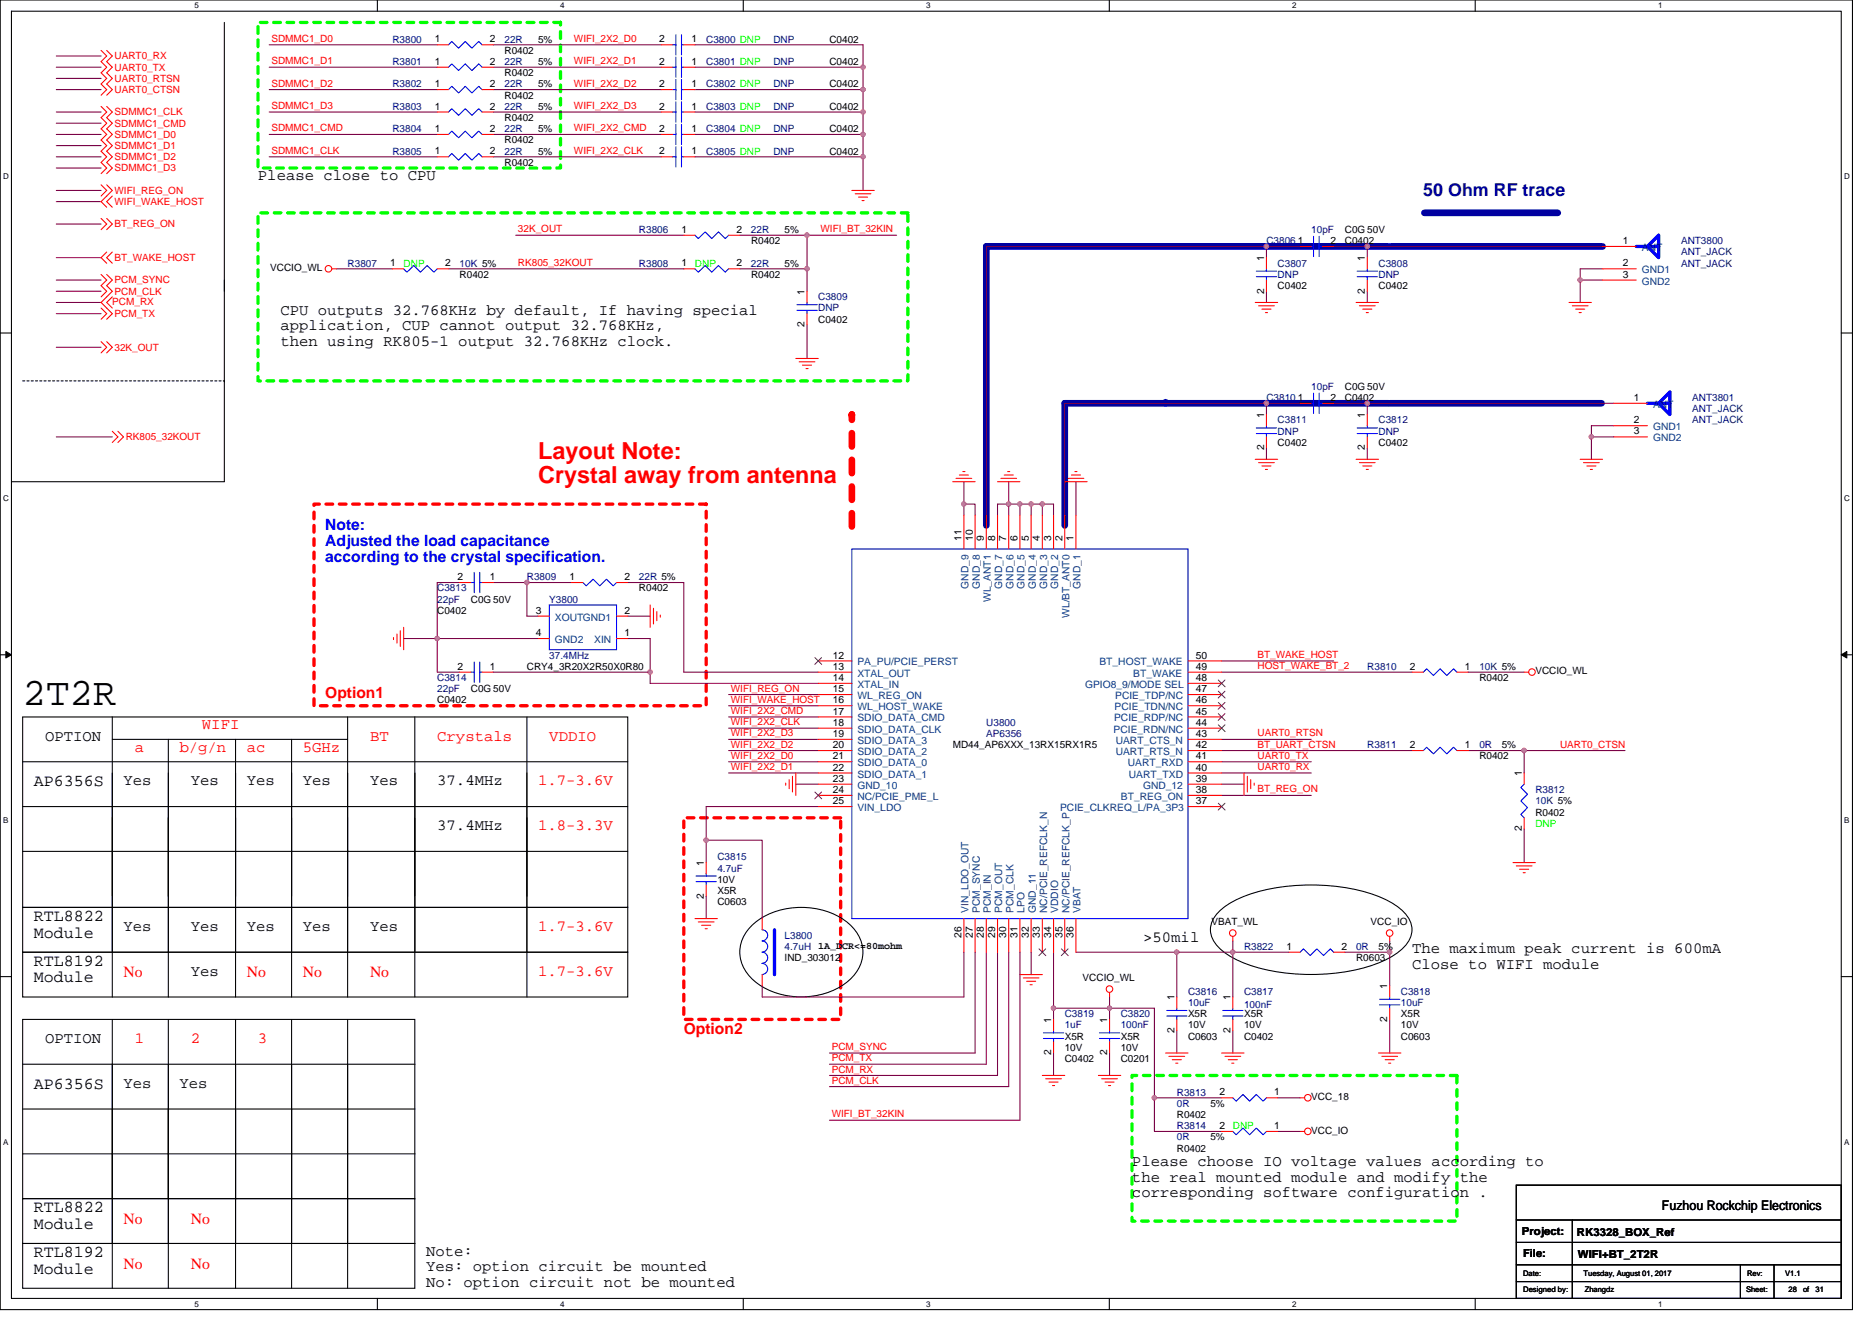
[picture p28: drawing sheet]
<svg xmlns="http://www.w3.org/2000/svg" width="297mm" height="210mm" viewBox="0 0 297 210" stroke-linecap="round" stroke-linejoin="round" font-family="sans-serif">
<defs><g id="words">
<text font-size="6.2" x="3.6" y="111.8">2T2R</text>
<g font-size="3.7" fill="#f00">
<text x="85.4" y="72.8">Layout Note:</text>
<text x="85.4" y="76.7">Crystal away from antenna</text>
</g>
<text font-size="2.8" fill="#000080" x="225.8" y="31.1">50 Ohm RF trace</text>
<g font-size="2.6">
<text x="5.4" y="124.8">AP6356S</text>
<text x="5.4" y="146.2">RTL8822</text>
<text x="5.4" y="148.8">Module</text>
<text x="5.4" y="153.3">RTL8192</text>
<text x="5.4" y="155.9">Module</text>
<text x="5.4" y="172.8">AP6356S</text>
<text x="5.4" y="192.4">RTL8822</text>
<text x="5.4" y="195">Module</text>
<text x="5.4" y="199.5">RTL8192</text>
<text x="5.4" y="202.1">Module</text>
</g>
<g font-size="2.5">
<text x="40.9" y="28.6">Please close to CPU</text>
<text x="44.5" y="50">CPU outputs 32.768KHz by default, If having special</text>
<text x="44.5" y="52.5">application, CUP cannot output 32.768KHz,</text>
<text x="44.5" y="54.9">then using RK805-1 output 32.768KHz clock.</text>
<text x="7.2" y="117.5">OPTION</text>
<text x="19.6" y="124.7">Yes</text>
<text x="30.3" y="124.7">Yes</text>
<text x="39.2" y="124.7">Yes</text>
<text x="48" y="124.7">Yes</text>
<text x="58.7" y="124.7">Yes</text>
<text x="69.4" y="124.7">37.4MHz</text>
<text x="69.4" y="131.8">37.4MHz</text>
<text x="19.6" y="147.8">Yes</text>
<text x="30.3" y="147.8">Yes</text>
<text x="39.2" y="147.8">Yes</text>
<text x="48" y="147.8">Yes</text>
<text x="58.7" y="147.8">Yes</text>
<text x="181.4" y="149.5">&gt;50mil</text>
<text x="30.3" y="154.9">Yes</text>
<text x="224.1" y="151.3">The maximum peak current is 600mA</text>
<text x="224.1" y="153.8">Close to WIFI module</text>
<text x="7.2" y="165.5">OPTION</text>
<text x="19.6" y="172.7">Yes</text>
<text x="28.5" y="172.7">Yes</text>
<text x="179.6" y="185.1">Please choose IO voltage values according to</text>
<text x="179.6" y="187.6">the real mounted module and modify the</text>
<text x="179.6" y="190.1">corresponding software configuration .</text>
<text x="67.6" y="199.3">Note:</text>
<text x="67.6" y="201.8">Yes: option circuit be mounted</text>
<text x="67.6" y="204.3">No: option circuit not be mounted</text>
</g>
<g font-size="2.5" fill="#00f">
<text x="51.6" y="84.1">Note:</text>
<text x="51.6" y="86.6">Adjusted the load capacitance</text>
<text x="51.6" y="89.2">according to the crystal specification.</text>
</g>
<g font-size="2.5" fill="#f00">
<text x="51.6" y="110.7">Option1</text>
<text x="21.4" y="119.3">a</text>
<text x="28.5" y="119.3">b/g/n</text>
<text x="32" y="115.8">WIFI</text>
<text x="39.2" y="119.3">ac</text>
<text x="48" y="119.3">5GHz</text>
<text x="58.7" y="117.5">BT</text>
<text x="69.4" y="117.5">Crystals</text>
<text x="87.2" y="117.5">VDDIO</text>
<text x="85.4" y="124.7">1.7-3.6V</text>
<text x="85.4" y="131.8">1.8-3.3V</text>
<text x="85.4" y="147.8">1.7-3.6V</text>
<text x="19.6" y="155.1">No</text>
<text x="39.2" y="155.1">No</text>
<text x="48" y="155.1">No</text>
<text x="58.7" y="155.1">No</text>
<text x="85.4" y="154.9">1.7-3.6V</text>
<text x="21.4" y="165.5">1</text>
<text x="30.3" y="165.5">2</text>
<text x="40.9" y="165.5">3</text>
<text x="108.5" y="164.1">Option2</text>
<text x="19.6" y="194.2">No</text>
<text x="30.3" y="194.2">No</text>
<text x="19.6" y="201.3">No</text>
<text x="30.3" y="201.3">No</text>
</g>
<text font-size="2.1" x="263.7" y="192">Fuzhou Rockchip Electronics</text>
<g font-size="1.8">
<text x="241.5" y="196">Project:</text>
<text x="250.2" y="196.2">RK3328_BOX_Ref</text>
<text x="241.7" y="199.5">File:</text>
<text x="250.4" y="199.7">WIFI+BT_2T2R</text>
</g>
<g font-size="1.6" fill="#f00">
<text x="18.2" y="9.4">UART0_RX</text>
<text x="18.2" y="11.2">UART0_TX</text>
<text x="43.1" y="6.6">SDMMC1_D0</text>
<text x="43.1" y="10.2">SDMMC1_D1</text>
<text x="91.1" y="10.2">WIFI_2X2_D1</text>
<text x="91.1" y="6.6">WIFI_2X2_D0</text>
<text x="18.2" y="13">UART0_RTSN</text>
<text x="18.2" y="14.8">UART0_CTSN</text>
<text x="43.1" y="17.3">SDMMC1_D3</text>
<text x="43.1" y="13.8">SDMMC1_D2</text>
<text x="91.1" y="17.3">WIFI_2X2_D3</text>
<text x="91.1" y="13.8">WIFI_2X2_D2</text>
<text x="18.2" y="20.1">SDMMC1_CMD</text>
<text x="18.2" y="23.6">SDMMC1_D1</text>
<text x="18.2" y="21.9">SDMMC1_D0</text>
<text x="18.2" y="18.3">SDMMC1_CLK</text>
<text x="43.1" y="20.9">SDMMC1_CMD</text>
<text x="91.1" y="20.9">WIFI_2X2_CMD</text>
<text x="18.2" y="27.2">SDMMC1_D3</text>
<text x="18.2" y="25.4">SDMMC1_D2</text>
<text x="43.1" y="24.4">SDMMC1_CLK</text>
<text x="91.1" y="24.4">WIFI_2X2_CLK</text>
<text x="18.2" y="30.8">WIFI_REG_ON</text>
<text x="18.2" y="32.5">WIFI_WAKE_HOST</text>
<text x="18.2" y="36.1">BT_REG_ON</text>
<text x="18.2" y="41.4">BT_WAKE_HOST</text>
<text x="82.2" y="36.9">32K_OUT</text>
<text x="130.2" y="36.9">WIFI_BT_32KIN</text>
<text x="18.2" y="46.8">PCM_CLK</text>
<text x="18.2" y="45">PCM_SYNC</text>
<text x="82.2" y="42.2">RK805_32KOUT</text>
<text x="17.8" y="48.4">PCM_RX</text>
<text x="18.2" y="50.3">PCM_TX</text>
<text x="18.2" y="55.6">32K_OUT</text>
<text x="20" y="69.9">RK805_32KOUT</text>
<text x="199.5" y="104.4">BT_WAKE_HOST</text>
<text x="199.5" y="106.2">HOST_WAKE_BT_2</text>
<text x="116" y="113.3">WIFI_2X2_CMD</text>
<text x="116" y="111.5">WIFI_WAKE_HOST</text>
<text x="116" y="109.8">WIFI_REG_ON</text>
<text x="116" y="115.1">WIFI_2X2_CLK</text>
<text x="116" y="116.9">WIFI_2X2_D3</text>
<text x="116" y="118.7">WIFI_2X2_D2</text>
<text x="199.5" y="118.7">BT_UART_CTSN</text>
<text x="199.5" y="116.9">UART0_RTSN</text>
<text x="247.5" y="118.7">UART0_CTSN</text>
<text x="116" y="120.4">WIFI_2X2_D0</text>
<text x="116" y="122.2">WIFI_2X2_D1</text>
<text x="199.5" y="122.2">UART0_RX</text>
<text x="199.5" y="120.4">UART0_TX</text>
<text x="199.5" y="125.8">BT_REG_ON</text>
<text x="132" y="166.7">PCM_SYNC</text>
<text x="132" y="172">PCM_CLK</text>
<text x="132" y="168.4">PCM_TX</text>
<text x="132" y="170.2">PCM_RX</text>
<text x="132" y="177.3">WIFI_BT_32KIN</text>
</g>
<g font-size="1.6" fill="#000080">
<text x="62.3" y="6.8">R3800</text>
<text x="62.3" y="10.3">R3801</text>
<text x="80" y="6.8">22R</text>
<text x="80" y="10.3">22R</text>
<text x="112.1" y="6.8">C3800 DNP</text>
<text x="112.1" y="10.3">C3801 DNP</text>
<text x="122.7" y="6.8">DNP</text>
<text x="122.7" y="10.3">DNP</text>
<text x="62.3" y="17.4">R3803</text>
<text x="62.3" y="13.9">R3802</text>
<text x="80" y="17.4">22R</text>
<text x="80" y="13.9">22R</text>
<text x="112.1" y="13.9">C3802 DNP</text>
<text x="112.1" y="17.4">C3803 DNP</text>
<text x="122.7" y="13.9">DNP</text>
<text x="122.7" y="17.4">DNP</text>
<text x="62.3" y="21">R3804</text>
<text x="80" y="21">22R</text>
<text x="112.1" y="21">C3804 DNP</text>
<text x="122.7" y="21">DNP</text>
<text x="62.3" y="24.5">R3805</text>
<text x="80" y="24.5">22R</text>
<text x="112.1" y="24.5">C3805 DNP</text>
<text x="122.7" y="24.5">DNP</text>
<text x="101.4" y="37">R3806</text>
<text x="119.2" y="37">22R</text>
<text x="201" y="38.8">C3806</text>
<text x="208.1" y="37">10pF</text>
<text x="266.7" y="38.8">ANT3800</text>
<text x="266.7" y="40.5">ANT_JACK</text>
<text x="55.2" y="42.3">R3807</text>
<text x="72.9" y="42.3">10K 5%</text>
<text x="101.4" y="42.3">R3808</text>
<text x="119.2" y="42.3">22R</text>
<text x="129.8" y="47.6">C3809</text>
<text x="202.7" y="42.3">C3807</text>
<text x="202.7" y="44.1">DNP</text>
<text x="218.7" y="42.3">C3808</text>
<text x="218.7" y="44.1">DNP</text>
<text x="266.7" y="42.3">ANT_JACK</text>
<text x="129.8" y="49.4">DNP</text>
<text x="201" y="63.6">C3810</text>
<text x="208.1" y="61.9">10pF</text>
<text x="268.5" y="63.6">ANT3801</text>
<text x="268.5" y="65.4">ANT_JACK</text>
<text x="202.7" y="67.2">C3811</text>
<text x="202.7" y="69">DNP</text>
<text x="218.7" y="67.2">C3812</text>
<text x="218.7" y="69">DNP</text>
<text x="268.5" y="67.2">ANT_JACK</text>
<text x="69.4" y="93.9">C3813</text>
<text x="69.4" y="95.7">22pF</text>
<text x="83.6" y="92.1">R3809</text>
<text x="87.2" y="95.7">Y3800</text>
<text x="101.4" y="92.1">22R 5%</text>
<text x="87.2" y="104.5">37.4MHz</text>
<text x="217" y="106.3">R3810</text>
<text x="234.7" y="106.3">10K 5%</text>
<text x="69.4" y="108.1">C3814</text>
<text x="69.4" y="109.9">22pF</text>
<text x="156.5" y="115.2">U3800</text>
<text x="156.5" y="117">AP6356</text>
<text x="217" y="118.8">R3811</text>
<text x="234.7" y="118.8">0R</text>
<text x="243.6" y="125.9">R3812</text>
<text x="243.6" y="127.7">10K 5%</text>
<text x="113.8" y="136.5">C3815</text>
<text x="113.8" y="138.3">4.7uF</text>
<text x="124.5" y="149">L3800</text>
<text x="124.5" y="150.8">4.7uH</text>
<text x="197.4" y="150.8">R3822</text>
<text x="215.2" y="150.8">0R</text>
<text x="168.9" y="161.4">C3819</text>
<text x="177.8" y="161.4">C3820</text>
<text x="188.5" y="157.9">C3816</text>
<text x="188.5" y="159.7">10uF</text>
<text x="197.4" y="157.9">C3817</text>
<text x="197.4" y="160">100nF</text>
<text x="222.3" y="157.9">C3818</text>
<text x="222.3" y="159.7">10uF</text>
<text x="168.9" y="163.2">1uF</text>
<text x="177.8" y="163.2">100nF</text>
<text x="186.7" y="173.9">R3813</text>
<text x="186.7" y="179.2">R3814</text>
<text x="186.7" y="175.7">0R</text>
<text x="186.7" y="181">0R</text>
</g>
<g font-size="1.6">
<text x="69" y="6.7">1</text>
<text x="69" y="10.3">1</text>
<text x="77.7" y="6.7">2</text>
<text x="77.7" y="10.3">2</text>
<text x="80" y="8.5">R0402</text>
<text x="85.4" y="6.8">5%</text>
<text x="85.4" y="10.3">5%</text>
<text x="104.6" y="6.7">2</text>
<text x="104.6" y="10.3">2</text>
<text x="109.7" y="6.7">1</text>
<text x="109.7" y="10.3">1</text>
<text x="131.6" y="6.8">C0402</text>
<text x="131.6" y="10.3">C0402</text>
<text x="69" y="17.4">1</text>
<text x="69" y="13.8">1</text>
<text x="77.7" y="17.4">2</text>
<text x="77.7" y="13.8">2</text>
<text x="80" y="15.6">R0402</text>
<text x="80" y="12.1">R0402</text>
<text x="85.4" y="17.4">5%</text>
<text x="85.4" y="13.9">5%</text>
<text x="104.6" y="13.8">2</text>
<text x="104.6" y="17.4">2</text>
<text x="109.7" y="13.8">1</text>
<text x="109.7" y="17.4">1</text>
<text x="131.6" y="13.9">C0402</text>
<text x="131.6" y="17.4">C0402</text>
<text x="69" y="21">1</text>
<text x="77.7" y="21">2</text>
<text x="80" y="19.2">R0402</text>
<text x="80" y="22.8">R0402</text>
<text x="85.4" y="21">5%</text>
<text x="104.6" y="21">2</text>
<text x="109.7" y="21">1</text>
<text x="131.6" y="21">C0402</text>
<text x="69" y="24.5">1</text>
<text x="77.7" y="24.5">2</text>
<text x="80" y="26.3">R0402</text>
<text x="85.4" y="24.5">5%</text>
<text x="104.6" y="24.5">2</text>
<text x="109.7" y="24.5">1</text>
<text x="131.6" y="24.5">C0402</text>
<text x="108.1" y="37">1</text>
<text x="116.9" y="37">2</text>
<text x="119.2" y="38.8">R0402</text>
<text x="124.5" y="37">5%</text>
<text x="200.6" y="41.4" transform="rotate(-90 200.6 41.4)">1</text>
<text x="205.9" y="38.7">1</text>
<text x="211.1" y="38.7">2</text>
<text x="213.4" y="38.8">C0402</text>
<text x="213.4" y="37">C0G 50V</text>
<text x="216.6" y="41.4" transform="rotate(-90 216.6 41.4)">1</text>
<text x="257.5" y="38.7">1</text>
<text x="42.9" y="43">VCCIO_WL</text>
<text x="61.9" y="42.3">1</text>
<text x="70.6" y="42.3">2</text>
<text x="72.9" y="44.1">R0402</text>
<text x="108.1" y="42.3">1</text>
<text x="116.9" y="42.3">2</text>
<text x="119.2" y="44.1">R0402</text>
<text x="124.5" y="42.3">5%</text>
<text x="127.7" y="46.8" transform="rotate(-90 127.7 46.8)">1</text>
<text x="200.6" y="46.6" transform="rotate(-90 200.6 46.6)">2</text>
<text x="202.7" y="45.9">C0402</text>
<text x="216.6" y="46.6" transform="rotate(-90 216.6 46.6)">2</text>
<text x="218.7" y="45.9">C0402</text>
<text x="257.5" y="42.3">2</text>
<text x="257.5" y="44.1">3</text>
<text x="127.7" y="51.9" transform="rotate(-90 127.7 51.9)">2</text>
<text x="129.8" y="51.2">C0402</text>
<text x="205.9" y="63.6">1</text>
<text x="211.1" y="63.6">2</text>
<text x="213.4" y="63.6">C0402</text>
<text x="213.4" y="61.9">C0G 50V</text>
<text x="259.3" y="63.6">1</text>
<text x="200.6" y="71.5" transform="rotate(-90 200.6 71.5)">2</text>
<text x="200.6" y="66.3" transform="rotate(-90 200.6 66.3)">1</text>
<text x="202.7" y="70.8">C0402</text>
<text x="216.6" y="71.5" transform="rotate(-90 216.6 71.5)">2</text>
<text x="216.6" y="66.3" transform="rotate(-90 216.6 66.3)">1</text>
<text x="218.7" y="70.8">C0402</text>
<text x="259.3" y="67.2">2</text>
<text x="259.3" y="69">3</text>
<text x="152.6" y="85.9" transform="rotate(-90 152.6 85.9)">11</text>
<text x="154.3" y="85.9" transform="rotate(-90 154.3 85.9)">10</text>
<text x="156.1" y="85.9" transform="rotate(-90 156.1 85.9)">9</text>
<text x="157.9" y="85.9" transform="rotate(-90 157.9 85.9)">8</text>
<text x="159.7" y="85.9" transform="rotate(-90 159.7 85.9)">7</text>
<text x="161.5" y="85.9" transform="rotate(-90 161.5 85.9)">6</text>
<text x="163.2" y="85.9" transform="rotate(-90 163.2 85.9)">5</text>
<text x="165" y="85.9" transform="rotate(-90 165 85.9)">4</text>
<text x="166.8" y="85.9" transform="rotate(-90 166.8 85.9)">3</text>
<text x="168.6" y="85.9" transform="rotate(-90 168.6 85.9)">2</text>
<text x="170.3" y="85.9" transform="rotate(-90 170.3 85.9)">1</text>
<text x="72.6" y="92.1">2</text>
<text x="74.7" y="95.7">C0G 50V</text>
<text x="77.7" y="92.1">1</text>
<text x="90.4" y="92.1">1</text>
<text x="99.1" y="92.1">2</text>
<text x="101.4" y="93.9">R0402</text>
<text x="69.4" y="97.4">C0402</text>
<text x="85" y="97.4">3</text>
<text x="85" y="101">4</text>
<text x="99.1" y="97.4">2</text>
<text x="99.1" y="101">1</text>
<text x="72.6" y="106.3">2</text>
<text x="77.7" y="106.3">1</text>
<text x="83.6" y="106.3">CRY4_3R20X2R50X0R80</text>
<text x="132.1" y="106.3">13</text>
<text x="132.1" y="104.5">12</text>
<text x="189.8" y="106.3">49</text>
<text x="189.8" y="104.5">50</text>
<text x="223.7" y="106.3">2</text>
<text x="232.4" y="106.3">1</text>
<text x="243.6" y="107">VCCIO_WL</text>
<text x="69.4" y="111.7">C0402</text>
<text x="74.7" y="109.9">C0G 50V</text>
<text x="132.1" y="108.1">14</text>
<text x="132.1" y="113.4">17</text>
<text x="132.1" y="111.6">16</text>
<text x="132.1" y="109.9">15</text>
<text x="189.8" y="111.6">46</text>
<text x="189.8" y="109.9">47</text>
<text x="189.8" y="108.1">48</text>
<text x="189.8" y="113.4">45</text>
<text x="234.7" y="108.1">R0402</text>
<text x="132.1" y="115.2">18</text>
<text x="132.1" y="117">19</text>
<text x="132.1" y="118.7">20</text>
<text x="151.2" y="118.8">MD44_AP6XXX_13RX15RX1R5</text>
<text x="189.8" y="115.2">44</text>
<text x="189.8" y="118.7">42</text>
<text x="189.8" y="117">43</text>
<text x="223.7" y="118.7">2</text>
<text x="232.4" y="118.7">1</text>
<text x="238.3" y="118.8">5%</text>
<text x="132.1" y="122.3">22</text>
<text x="132.1" y="125.9">24</text>
<text x="132.1" y="120.5">21</text>
<text x="132.1" y="124.1">23</text>
<text x="189.8" y="124.1">39</text>
<text x="189.8" y="122.3">40</text>
<text x="189.8" y="125.9">38</text>
<text x="189.8" y="120.5">41</text>
<text x="234.7" y="120.5">R0402</text>
<text x="241.5" y="123.2" transform="rotate(-90 241.5 123.2)">1</text>
<text x="132.1" y="127.6">25</text>
<text x="189.8" y="127.6">37</text>
<text x="241.5" y="132" transform="rotate(-90 241.5 132)">2</text>
<text x="243.6" y="129.4">R0402</text>
<text x="111.7" y="137.4" transform="rotate(-90 111.7 137.4)">1</text>
<text x="111.7" y="142.6" transform="rotate(-90 111.7 142.6)">2</text>
<text x="113.8" y="143.7">C0603</text>
<text x="113.8" y="141.9">X5R</text>
<text x="113.8" y="140.1">10V</text>
<text x="152.6" y="148.9" transform="rotate(-90 152.6 148.9)">26</text>
<text x="154.3" y="148.9" transform="rotate(-90 154.3 148.9)">27</text>
<text x="156.1" y="148.9" transform="rotate(-90 156.1 148.9)">28</text>
<text x="157.9" y="148.9" transform="rotate(-90 157.9 148.9)">29</text>
<text x="159.7" y="148.9" transform="rotate(-90 159.7 148.9)">30</text>
<text x="161.5" y="148.9" transform="rotate(-90 161.5 148.9)">31</text>
<text x="163.2" y="148.9" transform="rotate(-90 163.2 148.9)">32</text>
<text x="165" y="148.9" transform="rotate(-90 165 148.9)">33</text>
<text x="166.8" y="148.9" transform="rotate(-90 166.8 148.9)">34</text>
<text x="168.6" y="148.9" transform="rotate(-90 168.6 148.9)">35</text>
<text x="170.3" y="148.9" transform="rotate(-90 170.3 148.9)">36</text>
<text x="192.2" y="146.9">VBAT_WL</text>
<text x="217.5" y="146.9">VCC_IO</text>
<text x="124.5" y="152.5">IND_303012</text>
<text x="129.8" y="150.7">1A_DCR&lt;=80mohm</text>
<text x="171.8" y="155.7">VCCIO_WL</text>
<text x="204.1" y="150.7">1</text>
<text x="212.9" y="150.7">2</text>
<text x="215.2" y="152.5">R0603</text>
<text x="218.7" y="150.8">5%</text>
<text x="186.3" y="158.8" transform="rotate(-90 186.3 158.8)">1</text>
<text x="188.5" y="161.4">X5R</text>
<text x="195.2" y="158.8" transform="rotate(-90 195.2 158.8)">1</text>
<text x="197.4" y="161.4">X5R</text>
<text x="220.1" y="157" transform="rotate(-90 220.1 157)">1</text>
<text x="222.3" y="161.4">X5R</text>
<text x="166.8" y="167.5" transform="rotate(-90 166.8 167.5)">2</text>
<text x="166.8" y="162.3" transform="rotate(-90 166.8 162.3)">1</text>
<text x="168.9" y="165">X5R</text>
<text x="168.9" y="166.8">10V</text>
<text x="175.7" y="167.5" transform="rotate(-90 175.7 167.5)">2</text>
<text x="175.7" y="162.3" transform="rotate(-90 175.7 162.3)">1</text>
<text x="177.8" y="165">X5R</text>
<text x="177.8" y="166.8">10V</text>
<text x="186.3" y="164" transform="rotate(-90 186.3 164)">2</text>
<text x="188.5" y="165">C0603</text>
<text x="188.5" y="163.2">10V</text>
<text x="195.2" y="164" transform="rotate(-90 195.2 164)">2</text>
<text x="197.4" y="165">C0402</text>
<text x="197.4" y="163.2">10V</text>
<text x="220.1" y="162.2" transform="rotate(-90 220.1 162.2)">2</text>
<text x="222.3" y="165">C0603</text>
<text x="222.3" y="163.2">10V</text>
<text x="168.9" y="168.6">C0402</text>
<text x="177.8" y="168.6">C0201</text>
<text x="193.5" y="173.9">2</text>
<text x="202.2" y="173.9">1</text>
<text x="186.7" y="177.4">R0402</text>
<text x="192.1" y="175.7">5%</text>
<text x="193.5" y="179.2">2</text>
<text x="202.2" y="179.2">1</text>
<text x="208.1" y="174.6">VCC_18</text>
<text x="208.1" y="179.9">VCC_IO</text>
<text x="186.7" y="182.8">R0402</text>
<text x="192.1" y="181">5%</text>
</g>
<g font-size="1.6" fill="#004080">
<text x="260.5" y="39.8">ANT</text>
<text x="260.5" y="43.4">GND1</text>
<text x="260.5" y="45.2">GND2</text>
<text x="262.3" y="64.7">ANT</text>
<text x="262.3" y="68.3">GND1</text>
<text x="262.3" y="70.1">GND2</text>
<text x="153.7" y="93.5" transform="rotate(-90 153.7 93.5)">GND_9</text>
<text x="155.5" y="93.5" transform="rotate(-90 155.5 93.5)">GND_8</text>
<text x="157.2" y="95.5" transform="rotate(-90 157.2 95.5)">WL_ANT1</text>
<text x="159" y="93.5" transform="rotate(-90 159 93.5)">GND_7</text>
<text x="160.8" y="93.5" transform="rotate(-90 160.8 93.5)">GND_6</text>
<text x="162.6" y="93.5" transform="rotate(-90 162.6 93.5)">GND_5</text>
<text x="164.4" y="93.5" transform="rotate(-90 164.4 93.5)">GND_4</text>
<text x="166.1" y="93.5" transform="rotate(-90 166.1 93.5)">GND_3</text>
<text x="167.9" y="93.5" transform="rotate(-90 167.9 93.5)">GND_2</text>
<text x="171.5" y="93.5" transform="rotate(-90 171.5 93.5)">GND_1</text>
<text x="88" y="98.5">XOUTGND1</text>
<text x="169.7" y="98.1" transform="rotate(-90 169.7 98.1)">WL/BT_ANT0</text>
<text x="88" y="102.1">GND2</text>
<text x="94.3" y="102.1">XIN</text>
<text x="136.1" y="107.4">XTAL_OUT</text>
<text x="136.1" y="105.6">PA_PU/PCIE_PERST</text>
<text x="174.5" y="105.6">BT_HOST_WAKE</text>
<text x="179.8" y="107.4">BT_WAKE</text>
<text x="136.1" y="109.2">XTAL_IN</text>
<text x="136.1" y="112.7">WL_HOST_WAKE</text>
<text x="136.1" y="111">WL_REG_ON</text>
<text x="172.2" y="109.2">GPIO8_9/MODE SEL</text>
<text x="176.9" y="112.7">PCIE_TDN/NC</text>
<text x="176.9" y="111">PCIE_TDP/NC</text>
<text x="136.1" y="116.3">SDIO_DATA_CLK</text>
<text x="136.1" y="114.5">SDIO_DATA_CMD</text>
<text x="136.1" y="118.1">SDIO_DATA_3</text>
<text x="136.1" y="119.8">SDIO_DATA_2</text>
<text x="176.7" y="116.3">PCIE_RDN/NC</text>
<text x="176.8" y="114.5">PCIE_RDP/NC</text>
<text x="177" y="119.8">UART_RTS_N</text>
<text x="177" y="118.1">UART_CTS_N</text>
<text x="136.1" y="123.4">SDIO_DATA_1</text>
<text x="136.1" y="121.6">SDIO_DATA_0</text>
<text x="136.1" y="125.2">GND_10</text>
<text x="179" y="121.6">UART_RXD</text>
<text x="179.1" y="123.4">UART_TXD</text>
<text x="181.4" y="125.2">GND_12</text>
<text x="136.1" y="128.7">VIN_LDO</text>
<text x="136.1" y="127">NC/PCIE_PME_L</text>
<text x="168.2" y="128.7">PCIE_CLKREQ_L/PA_3P3</text>
<text x="177.9" y="127">BT_REG_ON</text>
<text x="153.7" y="144.9" transform="rotate(-90 153.7 144.9)">VIN_LDO_OUT</text>
<text x="155.5" y="144.9" transform="rotate(-90 155.5 144.9)">PCM_SYNC</text>
<text x="157.2" y="144.9" transform="rotate(-90 157.2 144.9)">PCM_IN</text>
<text x="159" y="144.9" transform="rotate(-90 159 144.9)">PCM_OUT</text>
<text x="160.8" y="144.9" transform="rotate(-90 160.8 144.9)">PCM_CLK</text>
<text x="162.6" y="144.9" transform="rotate(-90 162.6 144.9)">LPO</text>
<text x="164.4" y="144.9" transform="rotate(-90 164.4 144.9)">GND_11</text>
<text x="166.1" y="144.9" transform="rotate(-90 166.1 144.9)">NC/PCIE_REFCLK_N</text>
<text x="167.9" y="144.9" transform="rotate(-90 167.9 144.9)">VDDIO</text>
<text x="169.7" y="144.9" transform="rotate(-90 169.7 144.9)">NC/PCIE_REFCLK_P</text>
<text x="171.5" y="144.9" transform="rotate(-90 171.5 144.9)">VBAT</text>
</g>
<g font-size="1.6" fill="#0f0">
<text x="64" y="42.3">DNP</text>
<text x="110.3" y="42.3">DNP</text>
<text x="243.6" y="131.2">DNP</text>
<text x="195.6" y="179.2">DNP</text>
</g>
<g font-size="1.3">
<text x="30.8" y="1.3">5</text>
<text x="88.9" y="1.3">4</text>
<text x="147" y="1.3">3</text>
<text x="205" y="1.3">2</text>
<text x="263.1" y="1.3">1</text>
<text x=".5" y="28.4">D</text>
<text x="292.6" y="28.4">D</text>
<text x=".5" y="79.5">C</text>
<text x="292.6" y="79.5">C</text>
<text x=".5" y="130.6">B</text>
<text x="292.6" y="130.6">B</text>
<text x=".5" y="181.7">A</text>
<text x="292.6" y="181.7">A</text>
<text x="30.8" y="207.4">5</text>
<text x="88.9" y="207.4">4</text>
<text x="147" y="207.4">3</text>
<text x="205" y="207.4">2</text>
<text x="263.1" y="207.4">1</text>
</g>
<g font-size="1.2">
<text x="241.7" y="202.6">Date:</text>
<text x="251.3" y="202.6">Tuesday, August 01, 2017</text>
<text x="277.2" y="202.6">Rev:</text>
<text x="283.3" y="202.6">V1.1</text>
<text x="241.7" y="205.1">Designed by:</text>
<text x="251.5" y="205.1">Zhangdz</text>
<text x="277" y="205.1">Sheet:</text>
<text x="283.8" y="205.1">28</text>
<text x="286.1" y="205.1">of</text>
<text x="288.1" y="205.1">31</text>
</g>
</g></defs>
<path d="M0 0h293.9v207.9h-293.9zM1.8 1.8h290.4v204.3h-290.4z" fill="none" stroke="#000" stroke-width=".17"/>
<g fill="#fff">
<path d="M30.8 .2h.7v1.4h-.7z"/>
<path d="M30.8 206.3h.7v1.4h-.7z"/>
</g>
<path d="M59.9 0v1.8M59.9 206.1v1.8" fill="none" stroke="#000" stroke-width=".17"/>
<g fill="#fff">
<path d="M88.9 .2h.7v1.4h-.7z"/>
<path d="M88.9 206.3h.7v1.4h-.7z"/>
</g>
<path d="M117.9 0v1.8M117.9 206.1v1.8" fill="none" stroke="#000" stroke-width=".17"/>
<g fill="#fff">
<path d="M147 .2h.7v1.4h-.7z"/>
<path d="M147 206.3h.7v1.4h-.7z"/>
</g>
<path d="M176 0v1.8M176 206.1v1.8" fill="none" stroke="#000" stroke-width=".17"/>
<g fill="#fff">
<path d="M205 .2h.7v1.4h-.7z"/>
<path d="M205 206.3h.7v1.4h-.7z"/>
</g>
<path d="M234.1 0v1.8M234.1 206.1v1.8" fill="none" stroke="#000" stroke-width=".17"/>
<g fill="#fff">
<path d="M263.1 .2h.7v1.4h-.7z"/>
<path d="M263.1 206.3h.7v1.4h-.7z"/>
<path d="M.5 27.3h.9v1.4h-.9z"/>
<path d="M292.6 27.3h.9v1.4h-.9z"/>
<path d="M.5 78.4h.9v1.4h-.9z"/>
<path d="M292.6 78.4h.9v1.4h-.9z"/>
</g>
<path d="M0 52.9h1.8M292.2 52.9h1.7" fill="none" stroke="#000" stroke-width=".17"/>
<g fill="#fff">
<path d="M.5 129.5h.8v1.4h-.8z"/>
<path d="M292.6 129.5h.9v1.4h-.9z"/>
</g>
<path d="M0 103.9h1.8M292.2 103.9h1.7" fill="none" stroke="#000" stroke-width=".17"/>
<path d="M.9 103.4l.9 .5-.9 .5zM292.2 103.9l.8-.5v1z" fill="#000" stroke="#000" stroke-width=".16"/>
<g fill="#fff">
<path d="M.5 180.5h.8v1.4h-.8z"/>
<path d="M292.6 180.5h.9v1.4h-.9z"/>
</g>
<g fill="none" stroke="#000" stroke-width=".17">
<path d="M35.6 3.6v42.6M35.6 44.4v32.1h-33.8M3.6 113.8h96v30.2h-96zM17.8 117.3h37.4M17.8 113.8v28.4M26.7 117.3v24.9M37.4 117.3v24.9M46.3 117.3v24.9M55.2 113.8v28.4M65.8 113.8v28.4M83.6 113.8v28.4M3.6 120.9h96"/>
<path d="M3.6 128h96M3.6 135.1h96M17.8 122.7v28.4M17.8 129.8v28.4M26.7 122.7v28.4M26.7 129.8v28.4M37.4 122.7v28.4M37.4 129.8v28.4M46.3 122.7v28.4M46.3 129.8v28.4M55.2 122.7v28.4M55.2 129.8v28.4"/>
<path d="M65.8 122.7v28.4M65.8 129.8v28.4M83.6 122.7v28.4M83.6 129.8v28.4M0 155h1.8M3.6 144h96v7.1h-96zM3.6 151.1h96v7.1h-96zM119.4 146.8a12.2 12.2 0 0 1 15.5 0 5.6 5.6 0 0 1 0 8.6 12.2 12.2 0 0 1-15.5 0 5.6 5.6 0 0 1 0-8.6zM193.7 144.4a17.4 17.4 0 0 1 9-3.5 31.8 31.8 0 0 1 16.7 1.6 9.1 9.1 0 0 1 4.2 3.4 3.7 3.7 0 0 1-1.2 4.8 17.5 17.5 0 0 1-9 3.5 31.6 31.6 0 0 1-16.7-1.6 9.1 9.1 0 0 1-4.2-3.4 3.7 3.7 0 0 1 1.2-4.8zM292.2 155h1.7M3.6 168.9h62.2M3.6 176h62.2"/>
<path d="M3.6 161.8h62.2v28.4h-62.2zM17.8 161.8v28.4M17.8 168.9v28.5M17.8 176v28.5M26.7 161.8v28.4M26.7 168.9v28.5M26.7 176v28.5M37.4 161.8v28.4M37.4 168.9v28.5M37.4 176v28.5M46.3 161.8v28.4M46.3 168.9v28.5"/>
<path d="M46.3 176v28.5M55.2 161.8v35.6M55.2 168.9v35.6M3.6 183.1h62.2M3.6 190.2h62.2v7.2h-62.2zM3.6 197.4h62.2v7.1h-62.2zM240.6 193.6h51.6M240.6 197.2h51.6M240.6 188.1h51.6v18h-51.6zM249.5 193.6v12.5M240.6 200.7h51.6M240.6 203.4h51.6"/>
<path d="M276.2 200.7v5.4M281.5 200.7v5.4"/>
</g>
<path d="M3.6 60.5h32M35.6 60.5h.1" fill="none" stroke="#000" stroke-width=".17" stroke-dasharray=".3 .3"/>
<path d="M135.2 65.8h.1M135.2 83.6v-17.8" fill="none" stroke="#f00" stroke-width="1.1" stroke-dasharray="2.1 2.1"/>
<path d="M220.3 39.1h-63.8v44.3M220.7 39.1h33.6M226 33.8h21.2M184.8 64h-15.9v19.4M185 63.8v.2h35.3M220.5 64h33.6" fill="none" stroke="#0000a0" stroke-width="1.1"/>
<path d="M49.8 80h62.3v32h-62.3zM108.5 129.8h24.9v32h-24.9z" fill="none" stroke="#f00" stroke-width=".53" stroke-dasharray="1.1 1.1"/>
<path d="M40.9 3.6h48v23.1h-48zM40.9 33.8h103.2v26.7h-103.2zM179.6 170.7h51.6v23.1h-51.6z" fill="none" stroke="#0f0" stroke-width=".53" stroke-dasharray="1.1 1.1"/>
<g fill="none" stroke="#800040" stroke-width=".17">
<path d="M8.9 17.8h7.1M8.9 8.9h7.1M8.9 10.7h7.1M8.9 12.4h7.1M8.9 14.2h7.1M8.9 19.6h7.1M42.7 17.8h26.7M42.7 7.1h26.7M42.7 14.2h26.7M42.7 10.7h26.7M78.3 17.8h26.6M78.3 10.7h26.6"/>
<path d="M78.3 14.2h26.6M78.3 7.1h26.6M110.3 17.8h26.6v3.5M110.3 14.2h26.6M110.3 10.7h26.6M110.3 7.1h26.6v3.6M136.9 10.7v3.5M136.9 14.2v3.6M8.9 30.2h7.1M8.9 26.7h7.1M8.9 24.9h7.1M8.9 23.1h7.1"/>
<path d="M8.9 21.3h7.1M8.9 32h7.1M8.9 35.6h7.1M42.7 24.9h26.7M42.7 21.3h26.7M78.3 21.3h26.6M78.3 24.9h26.6M81.8 37.3h26.7M110.3 24.9h26.6M110.3 21.3h26.6M117.4 37.3h10.7M128.1 37.3v5.4"/>
<path d="M128.1 37.3h14.2M136.9 21.3v3.6M136.9 24.9v5.3M201 39.1h5.3M201 39.1h-44.5v42.7M201 39.1v1.8M211.6 39.1h5.4M254.3 39.1h-37.3v1.8M8.9 40.9h7.1M8.9 55.1h7.1M8.9 44.4h7.1M8.9 49.8h7.1"/>
<path d="M8.9 48h7.1M8.9 46.2h7.1M53.4 42.7h8.9M71.2 42.7h37.3M117.4 42.7h10.7M128.1 51.6v5.3M128.1 42.7v3.5M201 46.2v1.8M217 46.2v1.8M250.7 44.5v3.5M250.7 44.4h3.6M254.3 42.7h-3.6v1.7"/>
<path d="M8.9 69.3h8.9M152.9 76.5v5.3M160.1 76.5v3.5M170.7 76.5v5.3M201 64h-32.1v17.8M201 71.1v1.8M201 64v1.8M201 64h5.3M211.6 64h5.4M217 71.1v1.8M252.5 69.3h3.6M252.5 69.3v3.6"/>
<path d="M256.1 67.6h-3.6v1.7M256.1 64h-39.1v1.8M72.9 92.5h-3.5v8.8M78.3 92.5h5.3M83.6 92.5v5.3h1.8M83.6 92.5h7.1M99.6 92.5h8.9v14.2h21.3M99.6 97.8h3.6M152.9 80h1.8v1.8M160.1 80h-1.8v1.8M160.1 80v1.8M160.1 80h1.7"/>
<path d="M161.8 80v1.8M161.8 80h1.8M163.6 80v1.8M163.6 80h1.8M165.4 80v1.8M165.4 80h1.8v1.8M64 101.3h5.4M69.4 101.3v5.4h3.5M69.4 101.3h16M78.3 106.7h24.9v1.8h26.6M99.6 101.3h3.6v5.4M115.6 113.8h14.2"/>
<path d="M115.6 115.6h14.2M115.6 112h14.2M115.6 117.3h14.2M115.6 119.1h14.2M115.6 110.2h14.2M193.8 104.9h17.8M193.8 106.7h30.3M193.8 119.1h30.3M193.8 117.3h14.3M233 106.7h8.8M233 119.1h8.8M241.8 119.1h16"/>
<path d="M241.8 119.1v3.6M112.1 136.9v-3.6h8.8v12.5M115.6 120.9h14.2M115.6 122.7h14.2M126.3 124.5h3.5M129.8 128h-17.7v5.4M193.8 122.7h14.3M193.8 120.9h14.3M193.8 126.2h14.3M193.8 124.5h3.6M241.8 131.6v5.3M112.1 142.2v3.6"/>
<path d="M152.9 151.1v7.1h-32v-1.7M154.7 151.1v16h-23.1M156.5 151.1v17.8h-24.9M158.3 151.1v19.6h-26.7M160.1 151.1v21.4h-28.5M161.8 151.1v26.7h-30.2M163.6 151.1v3.6M167.2 151.1v8.9h8.9v1.8M170.7 151.1h16M176.1 158.2v1.8h7.1v14.2M186.7 151.1h8.9M186.7 151.1v7.1"/>
<path d="M195.6 151.1v7.1M195.6 149.4v1.7M195.6 151.1h8.9M213.4 151.1h7.1M220.5 151.1v5.4M220.5 149.4v1.7M167.2 167.1v3.6M167.2 160v1.8M176.1 167.1v3.6M183.2 174.2h10.6M183.2 174.2v5.4h10.6M186.7 163.6v3.5"/>
<path d="M195.6 163.6v3.5M202.7 179.6h3.6M202.7 174.2h3.6M220.5 161.8v5.3"/>
</g>
<g fill="#f0f" stroke="#f0f" stroke-width=".17">
<circle cx="136.9" cy="17.8" r=".35"/>
<circle cx="136.9" cy="14.2" r=".35"/>
<circle cx="136.9" cy="10.7" r=".35"/>
<circle cx="136.9" cy="24.9" r=".35"/>
<circle cx="136.9" cy="21.3" r=".35"/>
<circle cx="128" cy="42.7" r=".35"/>
<circle cx="128" cy="37.3" r=".35"/>
<circle cx="216.9" cy="39.1" r=".35"/>
<circle cx="69.4" cy="101.3" r=".35"/>
<circle cx="83.6" cy="92.4" r=".35"/>
<circle cx="103.2" cy="106.7" r=".35"/>
<circle cx="216.9" cy="64" r=".35"/>
<circle cx="200.9" cy="64" r=".35"/>
<circle cx="186.7" cy="151.1" r=".35"/>
<circle cx="195.6" cy="151.1" r=".35"/>
<circle cx="167.2" cy="160" r=".35"/>
<circle cx="112" cy="133.3" r=".35"/>
<circle cx="176" cy="160" r=".35"/>
<circle cx="183.2" cy="174.2" r=".35"/>
<circle cx="220.5" cy="151.1" r=".35"/>
<circle cx="241.8" cy="119.1" r=".35"/>
<circle cx="152.9" cy="80" r=".35"/>
<circle cx="160" cy="80" r=".35"/>
<circle cx="165.4" cy="80" r=".35"/>
<circle cx="163.6" cy="80" r=".35"/>
<circle cx="161.8" cy="80" r=".35"/>
<circle cx="200.9" cy="39.1" r=".35"/>
<circle cx="250.7" cy="44.4" r=".35"/>
<circle cx="252.5" cy="69.3" r=".35"/>
</g>
<g fill="none" stroke="#f00" stroke-width=".17">
<path d="M16 8l.9 .9-.9 .9 .9 .9-.9 .9 .9 .8-.9 .9 .9 .9-.9 .9M16 16.9l.9 .9-.9 .9 .9 .9-.9 .8 .9 .9-.9 .9 .9 .9-.9 .9 .9 .9-.9 .9 .9 .9-.9 .9M16.9 8l.9 .9-.9 .9 .9 .9-.9 .9 .9 .8-.9 .9 .9 .9-.9 .9M16.9 16.9l.9 .9-.9 .9 .9 .9-.9 .8 .9 .9-.9 .9 .9 .9-.9 .9 .9 .9-.9 .9 .9 .9-.9 .9M69.4 17.8h1.8M69.4 14.2h1.8M69.4 7.1h1.8M69.4 10.7h1.8M76.5 17.8h1.8M76.5 14.2h1.8M76.5 7.1h1.8M76.5 10.7h1.8"/>
<path d="M104.9 14.2h1.8M104.9 17.8h1.8M104.9 7.1h1.8M104.9 10.7h1.8M108.5 14.2h1.8M108.5 17.8h1.8M108.5 7.1h1.8M108.5 10.7h1.8M16 29.3l.9 .9-.9 .9M16 34.7l.9 .9-.9 .8M16.9 29.3l.9 .9-1.8 1.8 .9 .9M16.9 34.7l.9 .9-.9 .8"/>
<path d="M17.8 31.1l-.9 .9 .9 .9M69.4 21.3h1.8M69.4 24.9h1.8M76.5 21.3h1.8M76.5 24.9h1.8M104.9 24.9h1.8M104.9 21.3h1.8M108.5 24.9h1.8M108.5 21.3h1.8M108.5 37.3h1.8M115.6 37.3h1.8M135.2 30.2h3.5"/>
<path d="M135.7 30.8h2.5M136.2 31.3h1.5M136.8 31.8h.3M206.3 39.1h1.8M209.8 39.1h1.8M254.3 39.1h5.3M16 54.2l.9 .9-.9 .9M16 43.6l.9 .8-.9 .9 .9 .9-.9 .9M16 48.9l.9 .9-.9 .9M16.9 54.2l.9 .9-.9 .9M16.9 40l-.9 .9 .9 .9M16.9 43.6l.9 .8-.9 .9 .9 .9-1.8 1.8 1.8 1.8-.9 .9"/>
<path d="M17.8 40l-.9 .9 .9 .9M17.8 47.1l-.9 .9 .9 .9M52.7 42.7h.7M62.3 42.7h1.7M69.4 42.7h1.8M108.5 42.7h1.8M115.6 42.7h1.8M126.3 56.9h3.5M126.8 57.4h2.5M127.3 58h1.5M127.9 58.5h.3M128.1 46.2v1.8"/>
<path d="M128.1 49.8v1.8M199.2 48h3.5M199.7 48.5h2.5M200.2 49.1h1.5M200.8 49.6h.3M201 40.9v1.8M201 44.4v1.8M215.2 48h3.5M215.7 48.5h2.5M216.2 49.1h1.5M216.8 49.6h.3M217 40.9v1.8"/>
<path d="M217 44.4v1.8M249 48h3.5M249.5 48.5h2.5M250 49.1h1.5M250.6 49.6h.3M254.3 42.7h5.3M254.3 44.4h5.3M17.8 68.5l.9 .8-.9 .9M18.7 68.5l.9 .8-.9 .9M151.2 76.5h3.5M151.7 75.9h2.5M152.2 75.4h1.5"/>
<path d="M152.8 74.8h.3M158.3 76.5h3.5M158.8 75.9h2.5M159.3 75.4h1.5M159.9 74.8h.3M168.9 76.5h3.6M169.5 75.9h2.5M170 75.4h1.4M170.6 74.8h.3M199.2 72.9h3.5M199.7 73.4h2.5M200.2 74h1.5"/>
<path d="M200.8 74.5h.3M201 65.8v1.8M201 69.3v1.8M206.3 64h1.8M209.8 64h1.8M215.2 72.9h3.5M215.7 73.4h2.5M216.2 74h1.5M216.8 74.5h.3M217 65.8v1.8M217 69.3v1.8M250.7 72.9h3.6"/>
<path d="M251.3 73.4h2.5M251.8 74h1.4M252.3 74.5h.4M256.1 64h5.3M256.1 67.6h5.3M256.1 69.3h5.3M64 99.6v3.5M72.9 92.5h1.8M76.5 92.5h1.8M85.4 97.8h1.8M90.7 92.5h1.8M97.8 92.5h1.8"/>
<path d="M97.8 97.8h1.8M103.2 96v3.6M103.7 96.5v2.5M104.2 97.1v1.4M104.8 97.6v.4M152.9 81.8v5.3M154.7 81.8v5.3M156.5 81.8v5.3M158.3 81.8v5.3M160.1 81.8v5.3M161.8 81.8v5.3M163.6 81.8v5.3"/>
<path d="M165.4 81.8v5.3M167.2 81.8v5.3M168.9 81.8v5.3M170.7 81.8v5.3M62.4 101.2v.3M63 100.6v1.5M63.5 100.1v2.5M72.9 106.7h1.8M76.5 106.7h1.8M85.4 101.3h1.8M97.8 101.3h1.8M129.8 106.7h5.4"/>
<path d="M129.8 108.5h5.4M129.8 115.6h5.4M129.8 113.8h5.4M129.8 112h5.4M129.8 117.3h5.4M129.8 110.2h5.4M129.8 104.9h5.4M129.8 119.1h5.4M188.5 119.1h5.3M188.5 117.3h5.3M188.5 115.6h5.3M188.5 113.8h5.3"/>
<path d="M188.5 112h5.3M188.5 110.2h5.3M188.5 108.5h5.3M188.5 106.7h5.3M188.5 104.9h5.3M224.1 106.7h1.7M224.1 119.1h1.7M231.2 106.7h1.8M231.2 119.1h1.8M241.8 106.7h.8M112.1 136.9v1.8M124.7 124.3v.3"/>
<path d="M125.2 123.7v1.5M125.7 123.2v2.5M126.3 122.7v3.5M129.8 128h5.4M129.8 122.7h5.4M129.8 126.2h5.4M129.8 120.9h5.4M129.8 124.5h5.4M188.5 128h5.3M188.5 124.5h5.3M188.5 126.2h5.3M188.5 122.7h5.3"/>
<path d="M188.5 120.9h5.3M197.4 122.7v3.5M197.9 123.2v2.5M198.5 123.7v1.5M199 124.3v.3M240.1 136.9h3.5M240.6 137.4h2.5M241.1 138h1.5M241.7 138.5h.3M241.8 122.7v1.8M241.8 129.8v1.8M110.3 145.8h3.5"/>
<path d="M110.8 146.3h2.5M111.3 146.9h1.5M111.9 147.4h.3M112.1 140.5v1.7M120.9 145.8v1.8M120.9 154.7v1.8M152.9 145.8v5.3M154.7 145.8v5.3M156.5 145.8v5.3M158.3 145.8v5.3M160.1 145.8v5.3M161.8 154.7h3.6"/>
<path d="M161.8 145.8v5.3M162.4 155.2h2.5M162.9 155.7h1.4M163.4 156.3h.4M163.6 145.8v5.3M165.4 145.8v5.3M167.2 145.8v5.3M168.9 145.8v5.3M170.7 145.8v5.3M176.1 157.5v.7M186.7 158.2v1.8M195.6 158.2v1.8"/>
<path d="M195.6 148.6v.8M204.5 151.1h1.8M211.6 151.1h1.8M220.5 156.5v1.7M220.5 148.6v.8M165.4 170.7h3.5M165.9 171.2h2.5M166.5 171.7h1.4M167 172.3h.3M167.2 161.8v1.8M167.2 165.4v1.7M174.3 170.7h3.5"/>
<path d="M174.8 171.2h2.5M175.3 171.7h1.5M175.9 172.3h.3M176.1 161.8v1.8M176.1 165.4v1.7M185 167.1h3.5M185.5 167.7h2.5M186 168.2h1.4M186.6 168.7h.3M186.7 161.8v1.8M193.8 179.6h1.8M193.8 174.2h1.8"/>
<path d="M193.8 167.1h3.6M194.4 167.7h2.5M194.9 168.2h1.4M195.4 168.7h.4M195.6 161.8v1.8M201 179.6h1.7M201 174.2h1.7M206.3 174.2h.7M206.3 179.6h.7M218.7 167.1h3.6M219.3 167.7h2.5M219.8 168.2h1.4"/>
<path d="M220.3 168.7h.4M220.5 160v1.8"/>
<circle cx="52.1" cy="42.7" r=".52"/>
<circle cx="243.1" cy="106.7" r=".52"/>
<circle cx="176" cy="157" r=".52"/>
<circle cx="195.6" cy="148.1" r=".52"/>
<circle cx="220.5" cy="148.1" r=".52"/>
<circle cx="207.5" cy="179.6" r=".52"/>
<circle cx="207.5" cy="174.2" r=".52"/>
</g>
<g fill="none" stroke="#00f" stroke-width=".17">
<path d="M71.2 17.8l.5-.5 1.1 1 1-1 1.1 1 1.1-1 .5 .5M71.2 14.2l.5-.5 1.1 1.1 1-1.1 1.1 1.1 1.1-1.1 .5 .5M71.2 7.1l.5-.5 1.1 1 1-1 1.1 1 1.1-1 .5 .5M71.2 10.7l.5-.6 1.1 1.1 1-1.1 1.1 1.1 1.1-1.1 .5 .6M106.7 14.2h.5M106.7 17.8h.5M106.7 7.1h.5M106.7 10.7h.5M107.2 12.6v3.2M107.2 16.2v3.2M107.2 5.5v3.2M107.2 19.7v3.2"/>
<path d="M107.2 9.1v3.2M108.1 12.6v3.2M108.1 16.2v3.2M108.1 5.5v3.2M108.1 19.7v3.2M108.1 9.1v3.2M108.1 14.2h.4M108.1 17.8h.4M108.1 7.1h.4M108.1 10.7h.4M71.2 21.3l.5-.5 1.1 1.1 1-1.1 1.1 1.1 1.1-1.1 .5 .5M71.2 24.9l.5-.5 1.1 1 1-1 1.1 1 1.1-1 .5 .5"/>
<path d="M106.7 24.9h.5M106.7 21.3h.5M107.2 23.3v3.2M108.1 23.3v3.2M108.1 24.9h.4M108.1 21.3h.4M110.3 37.3l.5 .6 1.1-1.1 1 1.1 1.1-1.1 1.1 1.1 .5-.6M208.1 39.1h.3M208.4 37.5v3.2M209.3 37.5v3.2M209.3 39.1h.5M64 42.7l.6 .5 1.1-1.1 1 1.1 1.1-1.1 1.1 1.1 .5-.5"/>
<path d="M110.3 42.7l.5 .5 1.1-1.1 1 1.1 1.1-1.1 1.1 1.1 .5-.5M126.4 49.3h3.3M126.4 48.4h3.3M128.1 48v.4M128.1 49.3v.5M199.3 43.9h3.3M199.3 43h3.3M201 42.7v.3M201 43.9v.5M215.3 43.9h3.3M215.3 43h3.3M217 42.7v.3"/>
<path d="M217 43.9v.5M199.3 68.8h3.3M199.3 67.9h3.3M201 67.6v.3M201 68.8v.5M208.1 64h.3M208.4 62.4v3.2M209.3 62.4v3.2M209.3 64h.5M215.3 68.8h3.3M215.3 67.9h3.3M217 67.6v.3"/>
<path d="M217 68.8v.5M74.7 92.5h.5M75.2 90.8v3.3M76.1 92.5h.4M76.1 90.8v3.3M87.2 96h10.6v7.1h-10.6zM92.5 92.5l.5 .5 1.1-1.1 1.1 1.1 1-1.1 1.1 1.1 .5-.5M135.2 87.1h53.3v58.7h-53.3zM74.7 106.7h.5M75.2 105.1v3.2M76.1 106.7h.4M76.1 105.1v3.2"/>
<path d="M225.8 106.7l.6-.5 1.1 1 1-1 1.1 1 1-1 .6 .5M225.8 119.1l.6-.5 1.1 1.1 1-1.1 1.1 1.1 1-1.1 .6 .5M110.4 139.9h3.3M110.4 139h3.3M112.1 138.7v.3M112.1 139.9v.6M241.8 124.5l-.5 .5 1.1 1.1-1.1 1 1.1 1.1-1.1 1.1 .5 .5M120.9 147.6a.88 .88 0 0 1 .9 .9 .88 .88 0 0 1-.9 .8M120.9 149.4a.88 .88 0 0 1 .9 .8 .88 .88 0 0 1-.9 .9M120.9 151.1a.88 .88 0 0 1 .9 .9 .88 .88 0 0 1-.9 .9M120.9 152.9a.88 .88 0 0 1 .9 .9 .88 .88 0 0 1-.9 .9M206.3 151.1l.5-.5 1.1 1.1 1.1-1.1 1 1.1 1.1-1.1 .5 .5"/>
<path d="M218.9 159.5h3.2M218.9 158.6h3.2M220.5 158.2v.4M220.5 159.5v.5M165.6 164.8h3.2M165.6 163.9h3.2M167.2 163.6v.3M167.2 164.8v.6M174.5 164.8h3.2M174.5 163.9h3.2M176.1 163.6v.3M176.1 164.8v.6"/>
<path d="M185.1 161.3h3.2M185.1 160.4h3.2M186.7 160v.4M186.7 161.3v.5M194 161.3h3.2M194 160.4h3.2M195.6 179.6l.5 .5 1.1-1.1 1.1 1.1 1-1.1 1.1 1.1 .6-.5M195.6 174.2l.5 .6 1.1-1.1 1.1 1.1 1-1.1 1.1 1.1 .6-.6M195.6 160v.4M195.6 161.3v.5"/>
</g>
<path d="M259.6 39.1h3.6M263.2 37.3v3.6l-1.8-1.8zM261.4 64h3.6M265 62.2v3.6l-1.8-1.8zM122.9 147.6v7.1" fill="none" stroke="#00f" stroke-width=".53"/>
<g fill="none" stroke="#804000" stroke-width=".16">
<path d="M129.3 104.4l1.1 1.1M130.4 104.4l-1.1 1.1M193.3 115l1.1 1.1M193.3 113.3l1.1 1M193.3 111.5l1.1 1.1M193.3 109.7l1.1 1.1M193.3 107.9l1.1 1.1M194.4 115l-1.1 1.1M194.4 113.3l-1.1 1M194.4 111.5l-1.1 1.1M194.4 109.7l-1.1 1.1M194.4 107.9l-1.1 1.1"/>
<path d="M129.3 125.7l1.1 1.1M130.4 125.7l-1.1 1.1M193.3 127.5l1.1 1.1M194.4 127.5l-1.1 1.1M164.9 150.6l1 1.1M165.9 150.6l-1.1 1.1M168.4 150.6l1.1 1.1M169.5 150.6l-1.1 1.1"/>
</g>
<use href="#words"/>
</svg>
